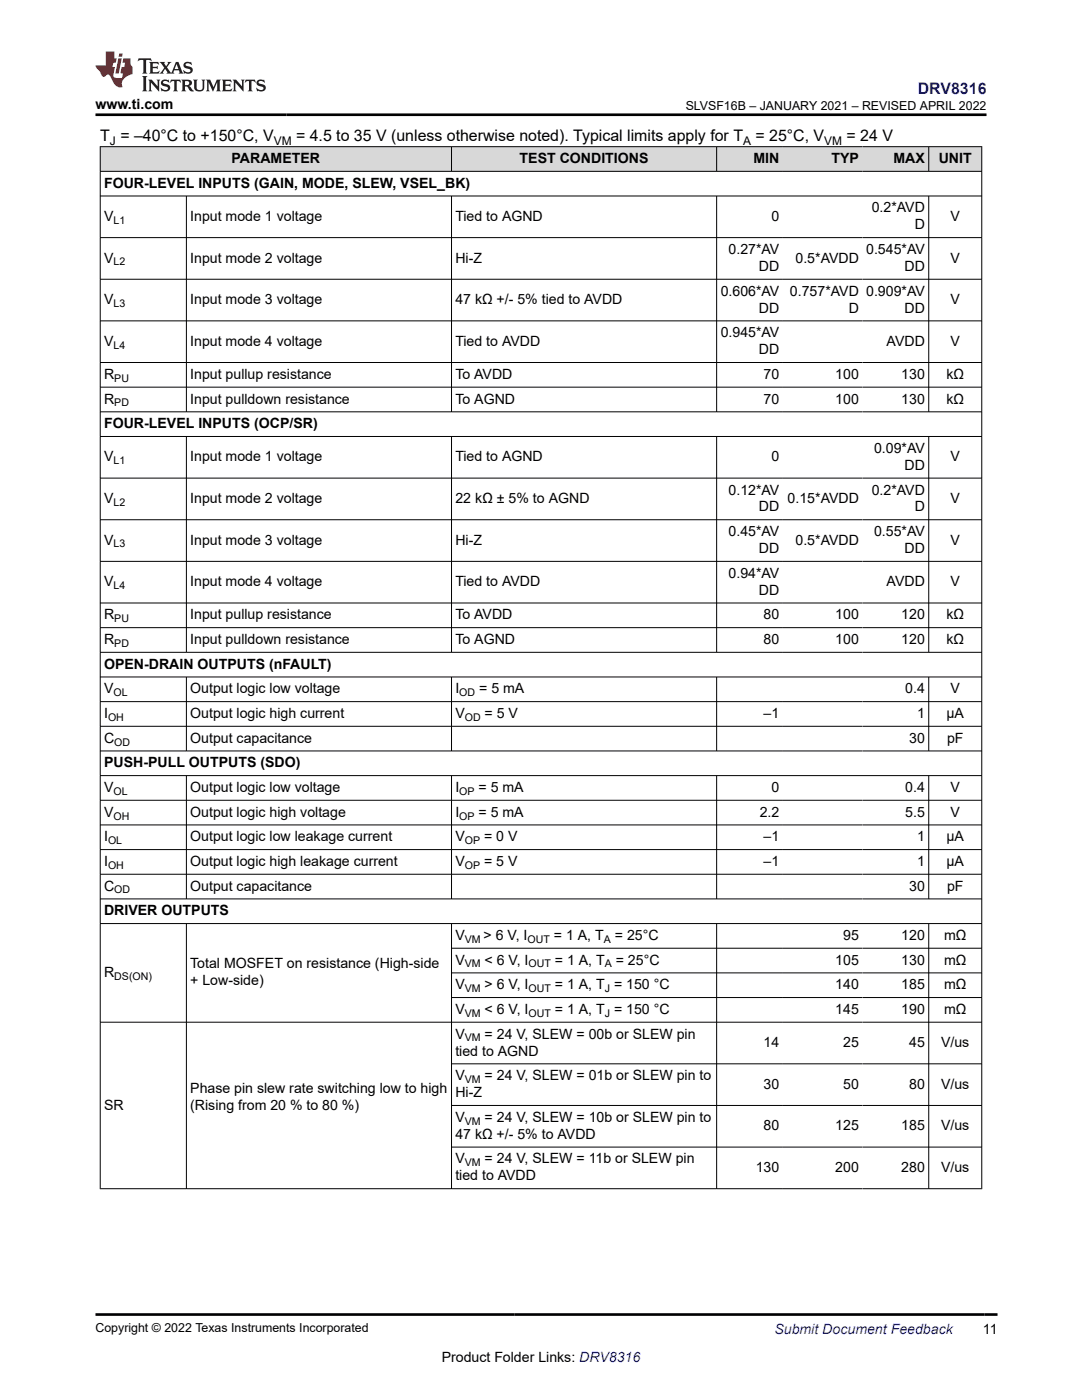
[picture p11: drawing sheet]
<svg xmlns="http://www.w3.org/2000/svg" width="216mm" height="279mm" viewBox="0 0 216 279" stroke-linecap="round" stroke-linejoin="round" font-family="sans-serif">
<defs><g id="words">
<text font-size="3.2" fill="#00f" x="183.1" y="18.7">DRV8316</text>
<g font-size="3.2">
<text x="20" y="28.2">T = –40°C to +150°C, V</text>
<text x="59.1" y="28.2">= 4.5 to 35 V (unless otherwise noted). Typical limits apply for T</text>
<text x="150.7" y="28.2">= 25°C, V</text>
<text x="168.9" y="28.2">= 24 V</text>
</g>
<g font-size="2.8">
<text x="19" y="21.8">www.ti.com</text>
<text x="46.2" y="32.5">PARAMETER</text>
<text x="103.7" y="32.5">TEST CONDITIONS</text>
<text x="150.3" y="32.5">MIN</text>
<text x="165.9" y="32.5">TYP</text>
<text x="178.3" y="32.5">MAX</text>
<text x="187.3" y="32.5">UNIT</text>
<text x="20.8" y="37.5">FOUR-LEVEL INPUTS (GAIN, MODE, SLEW, VSEL_BK)</text>
<text x="20.8" y="44.1">V</text>
<text x="38" y="44.1">Input mode 1 voltage</text>
<text x="90.9" y="44.1">Tied to AGND</text>
<text x="153.9" y="44.1">0</text>
<text x="173.9" y="42.4">0.2*AVD</text>
<text x="182.5" y="45.8">D</text>
<text x="189.7" y="44.1">V</text>
<text x="20.8" y="52.4">V</text>
<text x="38" y="52.4">Input mode 2 voltage</text>
<text x="90.9" y="52.4">Hi-Z</text>
<text x="145.4" y="50.7">0.27*AV</text>
<text x="158.7" y="52.4">0.5*AVDD</text>
<text x="172.8" y="50.7">0.545*AV</text>
<text x="189.7" y="52.4">V</text>
<text x="143.8" y="59">0.606*AV</text>
<text x="151.4" y="54.1">DD</text>
<text x="157.6" y="59">0.757*AVD 0.909*AV</text>
<text x="180.5" y="54.1">DD</text>
<text x="20.8" y="60.7">V</text>
<text x="38" y="60.7">Input mode 3 voltage</text>
<text x="90.9" y="60.7">47 kΩ +/- 5% tied to AVDD</text>
<text x="151.4" y="62.4">DD</text>
<text x="169.3" y="62.4">D</text>
<text x="180.5" y="62.4">DD</text>
<text x="189.7" y="60.7">V</text>
<text x="20.8" y="69">V</text>
<text x="38" y="69">Input mode 4 voltage</text>
<text x="90.9" y="69">Tied to AVDD</text>
<text x="143.8" y="67.3">0.945*AV</text>
<text x="151.4" y="70.7">DD</text>
<text x="176.9" y="69">AVDD</text>
<text x="189.7" y="69">V</text>
<text x="20.8" y="75.6">R</text>
<text x="38" y="75.6">Input pullup resistance</text>
<text x="90.9" y="75.6">To AVDD</text>
<text x="152.4" y="75.6">70</text>
<text x="166.7" y="75.6">100</text>
<text x="179.8" y="75.6">130</text>
<text x="188.8" y="75.6">kΩ</text>
<text x="20.8" y="80.5">R</text>
<text x="38" y="80.5">Input pulldown resistance</text>
<text x="90.9" y="80.5">To AGND</text>
<text x="152.4" y="80.5">70</text>
<text x="166.7" y="80.5">100</text>
<text x="179.8" y="80.5">130</text>
<text x="188.8" y="80.5">kΩ</text>
<text x="20.8" y="85.5">FOUR-LEVEL INPUTS (OCP/SR)</text>
<text x="20.8" y="92.1">V</text>
<text x="38" y="92.1">Input mode 1 voltage</text>
<text x="90.9" y="92.1">Tied to AGND</text>
<text x="153.9" y="92.1">0</text>
<text x="174.4" y="90.4">0.09*AV</text>
<text x="180.5" y="93.8">DD</text>
<text x="189.7" y="92.1">V</text>
<text x="20.8" y="100.4">V</text>
<text x="38" y="100.4">Input mode 2 voltage</text>
<text x="90.9" y="100.4">22 kΩ ± 5% to AGND</text>
<text x="145.4" y="98.7">0.12*AV</text>
<text x="157.2" y="100.4">0.15*AVDD</text>
<text x="173.9" y="98.7">0.2*AVD</text>
<text x="189.7" y="100.4">V</text>
<text x="145.4" y="107">0.45*AV</text>
<text x="151.4" y="102.1">DD</text>
<text x="174.4" y="107">0.55*AV</text>
<text x="182.5" y="102.1">D</text>
<text x="20.8" y="108.7">V</text>
<text x="38" y="108.7">Input mode 3 voltage</text>
<text x="90.9" y="108.7">Hi-Z</text>
<text x="151.4" y="110.4">DD</text>
<text x="158.7" y="108.7">0.5*AVDD</text>
<text x="180.5" y="110.4">DD</text>
<text x="189.7" y="108.7">V</text>
<text x="20.8" y="117">V</text>
<text x="38" y="117">Input mode 4 voltage</text>
<text x="90.9" y="117">Tied to AVDD</text>
<text x="145.4" y="115.3">0.94*AV</text>
<text x="151.4" y="118.7">DD</text>
<text x="176.9" y="117">AVDD</text>
<text x="189.7" y="117">V</text>
<text x="20.8" y="123.6">R</text>
<text x="38" y="123.6">Input pullup resistance</text>
<text x="90.9" y="123.6">To AVDD</text>
<text x="152.4" y="123.6">80</text>
<text x="166.7" y="123.6">100</text>
<text x="179.8" y="123.6">120</text>
<text x="188.8" y="123.6">kΩ</text>
<text x="20.8" y="128.5">R</text>
<text x="38" y="128.5">Input pulldown resistance</text>
<text x="90.9" y="128.5">To AGND</text>
<text x="152.4" y="128.5">80</text>
<text x="166.7" y="128.5">100</text>
<text x="179.8" y="128.5">120</text>
<text x="188.8" y="128.5">kΩ</text>
<text x="20.8" y="133.5">OPEN-DRAIN OUTPUTS (nFAULT)</text>
<text x="20.8" y="138.4">V</text>
<text x="20.8" y="143.3">I</text>
<text x="38" y="138.4">Output logic low voltage</text>
<text x="38" y="143.3">Output logic high current</text>
<text x="90.9" y="138.4">I</text>
<text x="90.9" y="143.3">V</text>
<text x="95.6" y="138.4">= 5 mA</text>
<text x="96.7" y="143.3">= 5 V</text>
<text x="152.4" y="143.3">–1</text>
<text x="180.6" y="138.4">0.4</text>
<text x="183" y="143.3">1</text>
<text x="188.9" y="143.3">µA</text>
<text x="189.7" y="138.4">V</text>
<text x="20.8" y="148.2">C</text>
<text x="38" y="148.2">Output capacitance</text>
<text x="181.4" y="148.2">30</text>
<text x="189" y="148.2">pF</text>
<text x="20.8" y="153.1">PUSH-PULL OUTPUTS (SDO)</text>
<text x="20.8" y="158.1">V</text>
<text x="38" y="158.1">Output logic low voltage</text>
<text x="90.9" y="158.1">I</text>
<text x="95.5" y="158.1">= 5 mA</text>
<text x="153.9" y="158.1">0</text>
<text x="180.6" y="158.1">0.4</text>
<text x="189.7" y="158.1">V</text>
<text x="20.8" y="163">V</text>
<text x="20.8" y="167.9">I</text>
<text x="38" y="163">Output logic high voltage</text>
<text x="38" y="167.9">Output logic low leakage current</text>
<text x="90.9" y="163">I</text>
<text x="90.9" y="167.9">V</text>
<text x="95.5" y="163">= 5 mA</text>
<text x="96.6" y="167.9">= 0 V</text>
<text x="151.6" y="163">2.2</text>
<text x="152.4" y="167.9">–1</text>
<text x="180.6" y="163">5.5</text>
<text x="183" y="167.9">1</text>
<text x="188.9" y="167.9">µA</text>
<text x="189.7" y="163">V</text>
<text x="20.8" y="172.8">I</text>
<text x="38" y="172.8">Output logic high leakage current</text>
<text x="90.9" y="172.8">V</text>
<text x="96.6" y="172.8">= 5 V</text>
<text x="152.4" y="172.8">–1</text>
<text x="183" y="172.8">1</text>
<text x="188.9" y="172.8">µA</text>
<text x="20.8" y="177.7">C</text>
<text x="38" y="177.7">Output capacitance</text>
<text x="181.4" y="177.7">30</text>
<text x="189" y="177.7">pF</text>
<text x="20.8" y="182.7">DRIVER OUTPUTS</text>
<text x="90.9" y="187.6">V</text>
<text x="96.5" y="187.6">&gt; 6 V, I</text>
<text x="110.5" y="187.6">= 1 A, T</text>
<text x="122.7" y="187.6">= 25°C</text>
<text x="168.2" y="187.6">95</text>
<text x="179.8" y="187.6">120</text>
<text x="188.4" y="187.6">mΩ</text>
<text x="20.8" y="195">R</text>
<text x="38" y="193.3">Total MOSFET on resistance (High-side</text>
<text x="38" y="196.7">+ Low-side)</text>
<text x="90.9" y="192.5">V</text>
<text x="90.9" y="197.4">V</text>
<text x="96.7" y="192.5">&lt; 6 V, I</text>
<text x="96.7" y="197.4">&gt; 6 V, I</text>
<text x="110.7" y="192.5">= 1 A, T</text>
<text x="110.7" y="197.4">= 1 A, T = 150 °C</text>
<text x="122.9" y="192.5">= 25°C</text>
<text x="166.7" y="192.5">105</text>
<text x="166.7" y="197.4">140</text>
<text x="179.8" y="192.5">130</text>
<text x="179.8" y="197.4">185</text>
<text x="188.4" y="192.5">mΩ</text>
<text x="188.4" y="197.4">mΩ</text>
<text x="90.9" y="202.4">V</text>
<text x="96.7" y="202.4">&lt; 6 V, I</text>
<text x="110.7" y="202.4">= 1 A, T = 150 °C</text>
<text x="166.7" y="202.4">145</text>
<text x="179.8" y="202.4">190</text>
<text x="188.4" y="202.4">mΩ</text>
<text x="90.9" y="207.3">V</text>
<text x="96.7" y="207.3">= 24 V, SLEW = 00b or SLEW pin</text>
<text x="152.4" y="209">14</text>
<text x="168.2" y="209">25</text>
<text x="181.4" y="209">45</text>
<text x="187.8" y="209">V/us</text>
<text x="90.9" y="210.7">tied to AGND</text>
<text x="90.9" y="215.6">V</text>
<text x="96.7" y="215.6">= 24 V, SLEW = 01b or SLEW pin to</text>
<text x="20.8" y="221.4">SR</text>
<text x="38" y="218">Phase pin slew rate switching low to high</text>
<text x="38" y="221.4">(Rising from 20 % to 80 %)</text>
<text x="90.9" y="219">Hi-Z</text>
<text x="152.4" y="217.3">30</text>
<text x="168.2" y="217.3">50</text>
<text x="181.4" y="217.3">80</text>
<text x="187.8" y="217.3">V/us</text>
<text x="90.9" y="223.9">V</text>
<text x="90.9" y="227.3">47 kΩ +/- 5% to AVDD</text>
<text x="96.7" y="223.9">= 24 V, SLEW = 10b or SLEW pin to</text>
<text x="152.4" y="225.6">80</text>
<text x="166.7" y="225.6">125</text>
<text x="179.8" y="225.6">185</text>
<text x="187.8" y="225.6">V/us</text>
<text x="90.9" y="232.2">V</text>
<text x="96.7" y="232.2">= 24 V, SLEW = 11b or SLEW pin</text>
<text x="150.8" y="233.9">130</text>
<text x="166.7" y="233.9">200</text>
<text x="179.8" y="233.9">280</text>
<text x="187.8" y="233.9">V/us</text>
<text x="90.9" y="235.6">tied to AVDD</text>
<text x="196.1" y="266.1">11</text>
<text x="88.1" y="271.7">Product Folder Links: DRV8316</text>
</g>
<text font-size="2.8" fill="#00f" x="154.5" y="266.2">Submit Document Feedback</text>
<g font-size="2.5">
<text x="136.8" y="21.9">SLVSF16B – JANUARY 2021 – REVISED APRIL 2022</text>
<text x="19" y="265.9">Copyright © 2022 Texas Instruments Incorporated</text>
</g>
<g font-size="2.4">
<text x="21.9" y="28.9">J</text>
<text x="54.6" y="28.9">VM</text>
<text x="148.3" y="28.9">A</text>
<text x="164.5" y="28.9">VM</text>
</g>
<g font-size="2.1">
<text x="22.6" y="44.6">L1</text>
<text x="22.6" y="53">L2</text>
<text x="22.6" y="61.3">L3</text>
<text x="22.6" y="69.6">L4</text>
<text x="22.8" y="76.2">PU</text>
<text x="22.8" y="81.1">PD</text>
<text x="22.6" y="92.6">L1</text>
<text x="22.6" y="100.9">L2</text>
<text x="22.6" y="109.3">L3</text>
<text x="22.6" y="117.6">L4</text>
<text x="22.8" y="124.2">PU</text>
<text x="22.8" y="129.1">PD</text>
<text x="21.6" y="143.9">OH</text>
<text x="22.6" y="138.9">OL</text>
<text x="91.6" y="138.9">OD</text>
<text x="92.7" y="143.9">OD</text>
<text x="22.8" y="148.8">OD</text>
<text x="22.6" y="158.6">OL</text>
<text x="91.6" y="158.6">OP</text>
<text x="22.6" y="163.5">OH</text>
<text x="91.6" y="163.5">OP</text>
<text x="21.6" y="168.5">OL</text>
<text x="21.6" y="173.4">OH</text>
<text x="92.7" y="168.5">OP</text>
<text x="92.7" y="173.4">OP</text>
<text x="22.8" y="178.3">OD</text>
<text x="92.7" y="188.2">VM</text>
<text x="105.3" y="188.2">OUT</text>
<text x="120.5" y="188.2">A</text>
<text x="22.8" y="195.5">DS(ON)</text>
<text x="92.7" y="193.1">VM</text>
<text x="92.7" y="198">VM</text>
<text x="105.5" y="193.1">OUT</text>
<text x="105.5" y="198">OUT</text>
<text x="120.7" y="193.1">A</text>
<text x="120.7" y="198">J</text>
<text x="92.7" y="202.9">VM</text>
<text x="105.5" y="202.9">OUT</text>
<text x="120.7" y="202.9">J</text>
<text x="92.7" y="207.8">VM</text>
<text x="92.7" y="216.1">VM</text>
<text x="92.7" y="224.5">VM</text>
<text x="92.7" y="232.8">VM</text>
</g>
</g></defs>
<g fill="#d8d8d8">
<path d="M20 29.3h175.9v4.9h-175.9z" fill-rule="evenodd"/>
<path d="M20.1 29.3h69.9v4.8h-69.9z" fill-rule="evenodd"/>
<path d="M90.2 29.3h52.7v4.8h-52.7z" fill-rule="evenodd"/>
<path d="M143.1 29.3h13.1v4.8h-13.1z" fill-rule="evenodd"/>
<path d="M156.2 29.3h15.9v4.8h-15.9z" fill-rule="evenodd"/>
<path d="M172.1 29.3h13.2v4.8h-13.2z" fill-rule="evenodd"/>
<path d="M185.4 29.3h10.4v4.8h-10.4z" fill-rule="evenodd"/>
</g>
<g fill="none" stroke="#000" stroke-width=".2">
<path d="M19.9 29.3h176.1M19.9 34.2h176.1M19.9 39.1h176.1M20 29.2v208.1M37.2 39.1v43.2M90.1 29.2v5.1M90.1 39.1v43.2M143 29.2v5.1M143 39.1v43.2M185.3 29.2v5.1M185.3 39.1v43.2M195.9 29.2v208.1"/>
<path d="M19.9 47.4h176.1M19.9 55.7h176.1M19.9 64h176.1M19.9 72.3h176.1M19.9 77.3h176.1M19.9 82.2h176.1M19.9 87.1h176.1M19.9 95.4h176.1M37.2 87.1v43.1M90.1 87.1v43.1M143 87.1v43.1M185.3 87.1v43.1"/>
<path d="M19.9 103.7h176.1M19.9 112h176.1M19.9 120.3h176.1M19.9 125.3h176.1M19.9 130.2h176.1M19.9 135.1h176.1M37.2 135.1v14.8M90.1 135.1v14.8M143 135.1v14.8M185.3 135.1v14.8M19.9 140h176.1M19.9 144.9h176.1"/>
<path d="M19.9 149.9h176.1M19.9 154.8h176.1M19.9 159.7h176.1M37.2 154.8v24.7M90.1 154.8v24.7M143 154.8v24.7M185.3 154.8v24.7M19.9 164.6h176.1M19.9 169.6h176.1M19.9 174.5h176.1M19.9 179.4h176.1M19.9 184.3h176.1"/>
<path d="M37.2 184.3v53M90.1 184.3v53M90.1 189.2h105.9M90.1 194.2h105.9M90.1 199.1h105.9M143 184.3v53M185.3 184.3v53M19.9 204h176.1M90.1 212.3h105.9M90.1 220.6h105.9M90.1 228.9h105.9M196 237.2h-176.1"/>
</g>
<path d="M27.7 11.6l-.2 .6 .5-.2h.6v.1v2.2l-.2 .4h1l-.2-.4v-2.2v-.1h.5l.5 .2-.1-.6zM29.8 12.4l.2 .3v1.6l-.2 .4h1.9l.1-.6a1.08 1.08 0 0 1-1.3 .2v-.7h.6l.4 .2v-.7l-.4 .2h-.6v-.5l.2-.2a1 1 0 0 1 1 .3l-.1-.5zM31.8 12.4l1 1.1-1 1.2h.9l-.2-.2 .4-.8 .5 .8-.2 .2h1.6l-.2-.2 .1-.5h1l.1 .5-.1 .2h.9l-.2-.4-.8-1.9h-.5l-1 2.1-.8-1.1 .9-1h-.8l.2 .2-.5 .6-.3-.6 .1-.2zM35.2 12.8l.4 1h-.8zM36.8 12.5a.65 .65 0 0 0-.2 .7 .65 .65 0 0 0 .6 .5l.7 .1 .1 .3a.79 .79 0 0 1-.7 .4 .79 .79 0 0 1-.7-.5l.1 .7 .2-.1a.93 .93 0 0 0 1.1 0 .93 .93 0 0 0 .4-.9 1.46 1.46 0 0 0-1.2-.6l-.1-.3a1.09 1.09 0 0 1 1.2 .2l-.2-.6-.1 .1-.6-.2zM28.4 15.2l.2 .4v2.2l-.2 .4h1l-.2-.4v-2.2l.2-.4zM29.6 15.9l.2 .4v1.5l-.2 .4h.8l-.3-.4v-1.3l1.7 1.8v-2l.2-.4h-.8l.2 .2 .1 1.1-1.2-1.3zM32.3 16a.65 .65 0 0 0-.2 .8 .65 .65 0 0 0 .7 .4l.6 .2 .1 .2a.79 .79 0 0 1-.7 .4 .79 .79 0 0 1-.7-.5l.1 .7 .2-.1a.93 .93 0 0 0 1.1 .1 .93 .93 0 0 0 .4-1 1.46 1.46 0 0 0-1.2-.5l-.1-.4a1.09 1.09 0 0 1 1.2 .2l-.2-.6-.1 .1-.6-.1zM34.1 15.9l-.1 .6a.63 .63 0 0 1 .7-.3l.1 1.6-.3 .4h1l-.2-.4v-1.6a.66 .66 0 0 1 .8 .3l-.1-.6zM36.2 15.9l.2 .4v1.5l-.2 .4h.9l-.2-.2v-.7h.5l.1 .2a.79 .79 0 0 0 1.2 .6l-1-.9a.61 .61 0 0 0 .6-.6 .61 .61 0 0 0-.5-.7zM36.9 16.2h.2a.47 .47 0 0 1 .5 .1 .47 .47 0 0 1 .1 .5l-.2 .1-.6 .1zM38.5 15.9l.2 .2a2.27 2.27 0 0 0 .4 2 1.04 1.04 0 0 0 1.7-.7v-1.3l.2-.2h-.8l.2 .4v1.1a.6 .6 0 0 1-.6 .6 .6 .6 0 0 1-.6-.6v-1.1l.3-.4zM41.1 15.9l.2 .4v1.5l-.2 .4h.7l-.2-.4v-1.4l.9 1.9 .8-1.9v1.4l-.2 .4h1l-.3-.4v-1.5l.3-.4h-.8l-.7 1.5-.7-1.5zM44.3 15.9l.2 .4v1.5l-.2 .4h1.9l.1-.6a1.09 1.09 0 0 1-1.3 .2v-.7h.6l.4 .2v-.6l-.4 .2h-.6v-.6l.2-.1a1.01 1.01 0 0 1 1 .3l-.1-.6zM46.4 15.9l.3 .4v1.5l-.3 .4h.8l-.2-.4v-1.3l1.6 1.8v-2l.2-.4h-.7l.2 .2v1.1l-1.2-1.3zM49 15.9l-.1 .6a.63 .63 0 0 1 .8-.3v1.6l-.3 .4h1l-.2-.4v-1.6a.66 .66 0 0 1 .8 .3l-.1-.6zM51.4 16a.65 .65 0 0 0-.2 .8 .65 .65 0 0 0 .6 .4l.6 .2 .2 .2a.79 .79 0 0 1-.8 .4 .79 .79 0 0 1-.6-.5l.1 .7 .2-.1a.93 .93 0 0 0 1 .1 .93 .93 0 0 0 .5-1 1.46 1.46 0 0 0-1.3-.5l-.1-.4a1.09 1.09 0 0 1 1.3 .2l-.2-.6-.2 .1-.5-.1z" fill="#231f20"/>
<path d="M21.1 10.3v2.7h-2.1l.1 .4 .9 1a.95 .95 0 0 0 .9 .9 .59 .59 0 0 1 .6-.4 .59 .59 0 0 1 .5 .3l.4 .8a1.59 1.59 0 0 0 2.1 1.4 1.61 1.61 0 0 1 1-2.3l1-.3-.1-1.5a1.59 1.59 0 0 1-.4-1.7h-1.4l-.2 .9h.5l-.1 .9h-.5l-.2 .9v.3l.4 .1-.2 .9h-.6a.73 .73 0 0 1-1.1-.7l.3-1.5h-.5l.2-.9h.5l.2-.9h-.5v-1.3zM23.6 11.6l-.6 3.1h.7l.6-3.1zM23.8 10.7l-.1 .6h.7l.1-.6z" fill="#ed1c24"/>
<path d="M19 22.9h177.8M19.1 262.3h179.9" fill="none" stroke="#000" stroke-width=".53"/>
<use href="#words"/>
</svg>
